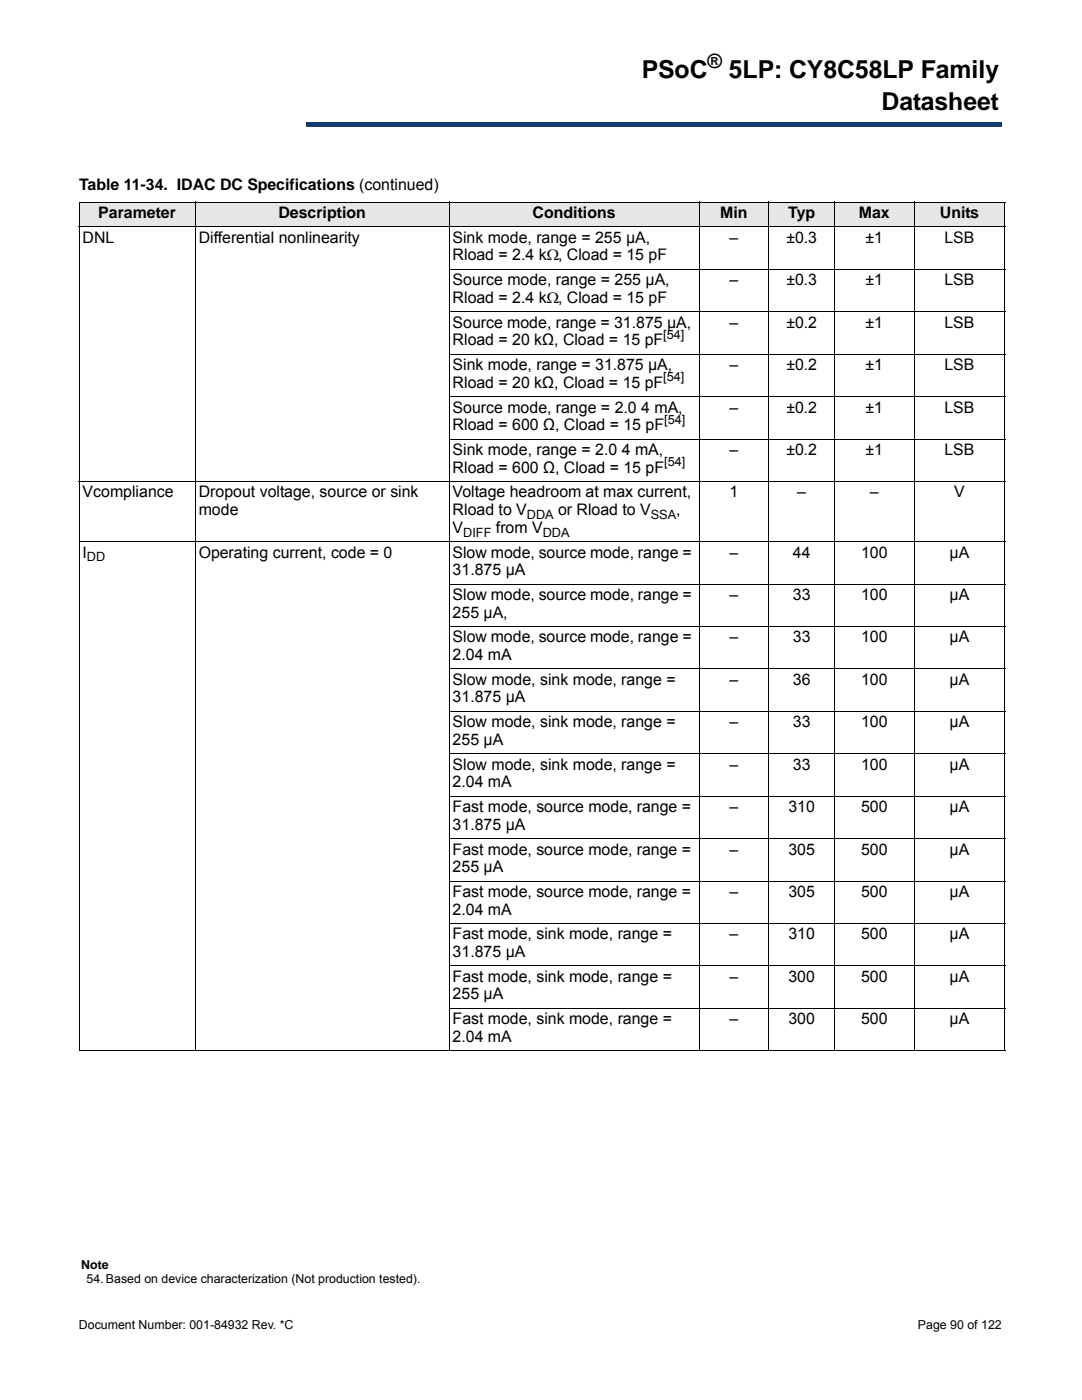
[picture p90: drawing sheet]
<svg xmlns="http://www.w3.org/2000/svg" width="216mm" height="279mm" viewBox="0 0 216 279" stroke-linecap="round" stroke-linejoin="round" font-family="sans-serif">
<defs><g id="words">
<g font-size="4.9">
<text x="128" y="15.5">PSoC</text>
<text x="145.4" y="15.5">5LP: CY8C58LP Family</text>
<text x="175.9" y="21.9">Datasheet</text>
</g>
<text font-size="3.9" x="141.2" y="13.5">®</text>
<g font-size="3.2">
<text x="15.8" y="37.9">Table 11-34. IDAC DC Specifications (continued)</text>
<text x="19.6" y="43.5">Parameter</text>
<text x="55.6" y="43.5">Description</text>
<text x="106.3" y="43.5">Conditions</text>
<text x="143.7" y="43.5">Min</text>
<text x="157.3" y="43.5">Typ</text>
<text x="171.4" y="43.5">Max</text>
<text x="187.5" y="43.5">Units</text>
<text x="16.5" y="48.5">DNL</text>
<text x="39.6" y="48.5">Differential nonlinearity</text>
<text x="90.3" y="48.5">Sink mode, range = 255 µA,</text>
<text x="90.3" y="52">Rload = 2.4 kΩ, Cload = 15 pF</text>
<text x="145.6" y="48.5">–</text>
<text x="156.9" y="48.5">±0.3</text>
<text x="172.7" y="48.5">±1</text>
<text x="188.5" y="48.5">LSB</text>
<text x="90.3" y="56.9">Source mode, range = 255 µA,</text>
<text x="145.6" y="56.9">–</text>
<text x="156.9" y="56.9">±0.3</text>
<text x="172.7" y="56.9">±1</text>
<text x="188.5" y="56.9">LSB</text>
<text x="90.3" y="65.4">Source mode, range = 31.875 µA,</text>
<text x="90.3" y="60.5">Rload = 2.4 kΩ, Cload = 15 pF</text>
<text x="145.6" y="65.4">–</text>
<text x="156.9" y="65.4">±0.2</text>
<text x="172.7" y="65.4">±1</text>
<text x="188.5" y="65.4">LSB</text>
<text x="90.3" y="68.9">Rload = 20 kΩ, Cload = 15 pF</text>
<text x="90.3" y="73.9">Sink mode, range = 31.875 µA,</text>
<text x="90.3" y="77.4">Rload = 20 kΩ, Cload = 15 pF</text>
<text x="145.6" y="73.9">–</text>
<text x="156.9" y="73.9">±0.2</text>
<text x="172.7" y="73.9">±1</text>
<text x="188.5" y="73.9">LSB</text>
<text x="90.3" y="82.3">Source mode, range = 2.0 4 mA,</text>
<text x="145.6" y="82.3">–</text>
<text x="156.9" y="82.3">±0.2</text>
<text x="172.7" y="82.3">±1</text>
<text x="188.5" y="82.3">LSB</text>
<text x="90.3" y="85.9">Rload = 600 Ω, Cload = 15 pF</text>
<text x="90.3" y="90.8">Sink mode, range = 2.0 4 mA,</text>
<text x="90.3" y="94.3">Rload = 600 Ω, Cload = 15 pF</text>
<text x="145.6" y="90.8">–</text>
<text x="156.9" y="90.8">±0.2</text>
<text x="172.7" y="90.8">±1</text>
<text x="188.5" y="90.8">LSB</text>
<text x="16.5" y="99.3">Vcompliance</text>
<text x="39.7" y="99.3">Dropout voltage, source or sink</text>
<text x="90.3" y="99.3">Voltage headroom at max current,</text>
<text x="145.6" y="99.3">1</text>
<text x="159.1" y="99.3">–</text>
<text x="173.6" y="99.3">–</text>
<text x="190.4" y="99.3">V</text>
<text x="39.6" y="102.8">mode</text>
<text x="90.3" y="102.8">Rload to V</text>
<text x="90.3" y="106.3">V</text>
<text x="99" y="106.3">from V</text>
<text x="111.4" y="102.8">or Rload to V</text>
<text x="134.9" y="102.8">,</text>
<text x="16.5" y="111.3">I</text>
<text x="39.6" y="111.3">Operating current, code = 0</text>
<text x="90.3" y="111.3">Slow mode, source mode, range =</text>
<text x="145.6" y="111.3">–</text>
<text x="158.2" y="111.3">44</text>
<text x="171.8" y="111.3">100</text>
<text x="189.5" y="111.3">µA</text>
<text x="90.3" y="114.8">31.875 µA</text>
<text x="90.3" y="119.7">Slow mode, source mode, range =</text>
<text x="145.6" y="119.7">–</text>
<text x="158.2" y="119.7">33</text>
<text x="171.8" y="119.7">100</text>
<text x="189.5" y="119.7">µA</text>
<text x="90.3" y="123.3">255 µA,</text>
<text x="90.3" y="128.2">Slow mode, source mode, range =</text>
<text x="90.3" y="131.7">2.04 mA</text>
<text x="145.6" y="128.2">–</text>
<text x="158.2" y="128.2">33</text>
<text x="171.8" y="128.2">100</text>
<text x="189.5" y="128.2">µA</text>
<text x="90.3" y="136.7">Slow mode, sink mode, range =</text>
<text x="145.6" y="136.7">–</text>
<text x="158.2" y="136.7">36</text>
<text x="171.8" y="136.7">100</text>
<text x="189.5" y="136.7">µA</text>
<text x="90.3" y="140.2">31.875 µA</text>
<text x="90.3" y="145.1">Slow mode, sink mode, range =</text>
<text x="90.3" y="148.7">255 µA</text>
<text x="145.6" y="145.1">–</text>
<text x="158.2" y="145.1">33</text>
<text x="171.8" y="145.1">100</text>
<text x="189.5" y="145.1">µA</text>
<text x="90.3" y="153.6">Slow mode, sink mode, range =</text>
<text x="145.6" y="153.6">–</text>
<text x="158.2" y="153.6">33</text>
<text x="171.8" y="153.6">100</text>
<text x="189.5" y="153.6">µA</text>
<text x="90.3" y="157.1">2.04 mA</text>
<text x="90.3" y="162.1">Fast mode, source mode, range =</text>
<text x="90.3" y="165.6">31.875 µA</text>
<text x="145.6" y="162.1">–</text>
<text x="157.3" y="162.1">310</text>
<text x="171.8" y="162.1">500</text>
<text x="189.5" y="162.1">µA</text>
<text x="90.3" y="170.5">Fast mode, source mode, range =</text>
<text x="145.6" y="170.5">–</text>
<text x="157.3" y="170.5">305</text>
<text x="171.8" y="170.5">500</text>
<text x="189.5" y="170.5">µA</text>
<text x="90.3" y="174.1">255 µA</text>
<text x="90.3" y="179">Fast mode, source mode, range =</text>
<text x="145.6" y="179">–</text>
<text x="157.3" y="179">305</text>
<text x="171.8" y="179">500</text>
<text x="189.5" y="179">µA</text>
<text x="90.3" y="182.5">2.04 mA</text>
<text x="90.3" y="187.5">Fast mode, sink mode, range =</text>
<text x="90.3" y="191">31.875 µA</text>
<text x="145.6" y="187.5">–</text>
<text x="157.3" y="187.5">310</text>
<text x="171.8" y="187.5">500</text>
<text x="189.5" y="187.5">µA</text>
<text x="90.3" y="195.9">Fast mode, sink mode, range =</text>
<text x="145.6" y="195.9">–</text>
<text x="157.3" y="195.9">300</text>
<text x="171.8" y="195.9">500</text>
<text x="189.5" y="195.9">µA</text>
<text x="90.3" y="199.5">255 µA</text>
<text x="90.3" y="204.4">Fast mode, sink mode, range =</text>
<text x="90.3" y="207.9">2.04 mA</text>
<text x="145.6" y="204.4">–</text>
<text x="157.3" y="204.4">300</text>
<text x="171.8" y="204.4">500</text>
<text x="189.5" y="204.4">µA</text>
</g>
<g font-size="2.5">
<text x="132.4" y="67.7">[54]</text>
<text x="132.4" y="76.1">[54]</text>
<text x="132.5" y="84.6">[54]</text>
<text x="132.5" y="93.1">[54]</text>
<text x="92.4" y="107.1">DIFF</text>
<text x="105.1" y="103.6">DDA</text>
<text x="108.3" y="107.1">DDA</text>
<text x="129.9" y="103.6">SSA</text>
<text x="17.4" y="112.1">DD</text>
<text x="16.2" y="253.2">Note</text>
<text x="17.3" y="256">54. Based on device characterization (Not production tested).</text>
<text x="15.7" y="265.2">Document Number: 001-84932 Rev. *C</text>
<text x="183.2" y="265.2">Page 90 of 122</text>
</g>
</g></defs>
<path d="M61 24.4h138.8v.9h-138.8z" fill="#163b71"/>
<path d="M61 24.4h138.9" fill="none" stroke="#163b71" stroke-width=".2"/>
<path d="M199.7 24.4h.2v1h-.2z" fill="#163b71"/>
<path d="M61 25.3h138.8" fill="none" stroke="#163b71" stroke-width=".2"/>
<path d="M61 24.3h.1v1h-.1z" fill="#163b71"/>
<path d="M15.8 8.6h45.2v18h-45.2z" fill="#fff"/>
<g fill="#e6e6e6">
<path d="M15.8 40.3h23.1v5h-23.1z"/>
<path d="M38.9 40.3h50.7v5h-50.7z"/>
<path d="M89.6 40.3h49.9v5h-49.9z"/>
<path d="M139.5 40.3h13.9v5h-13.9z"/>
<path d="M153.4 40.3h13.1v5h-13.1z"/>
<path d="M166.5 40.3h15.9v5h-15.9z"/>
<path d="M182.4 40.3h18.1v5h-18.1z"/>
</g>
<g fill="none" stroke="#000" stroke-width=".2">
<path d="M15.7 40.3h184.9M15.7 45.3h184.9M15.8 40.4v169.2M38.9 40.3v169.5M89.6 53.8h111M89.6 40.3v21.8M139.5 40.3v169.5M153.4 40.3v169.5M166.5 40.3v169.5M182.4 40.3v169.5M200.5 45.3v16.8M200.5 40.4v4.9"/>
<path d="M89.5 62.2h111.1M89.5 70.7h111.1M89.5 79.2h111.1M89.6 62.3v147.5M200.5 62.3v147.3M15.7 96.1h184.9M89.5 87.6h111.1M15.7 108.1h184.9M89.5 116.6h111.1M89.5 125h111.1M89.5 133.5h111.1M89.5 142h111.1"/>
<path d="M89.5 150.4h111.1M89.5 158.9h111.1M89.5 167.4h111.1M89.5 175.8h111.1M89.5 184.3h111.1M89.5 192.8h111.1M15.7 209.7h184.9M89.5 201.2h111.1"/>
</g>
<use href="#words"/>
</svg>
